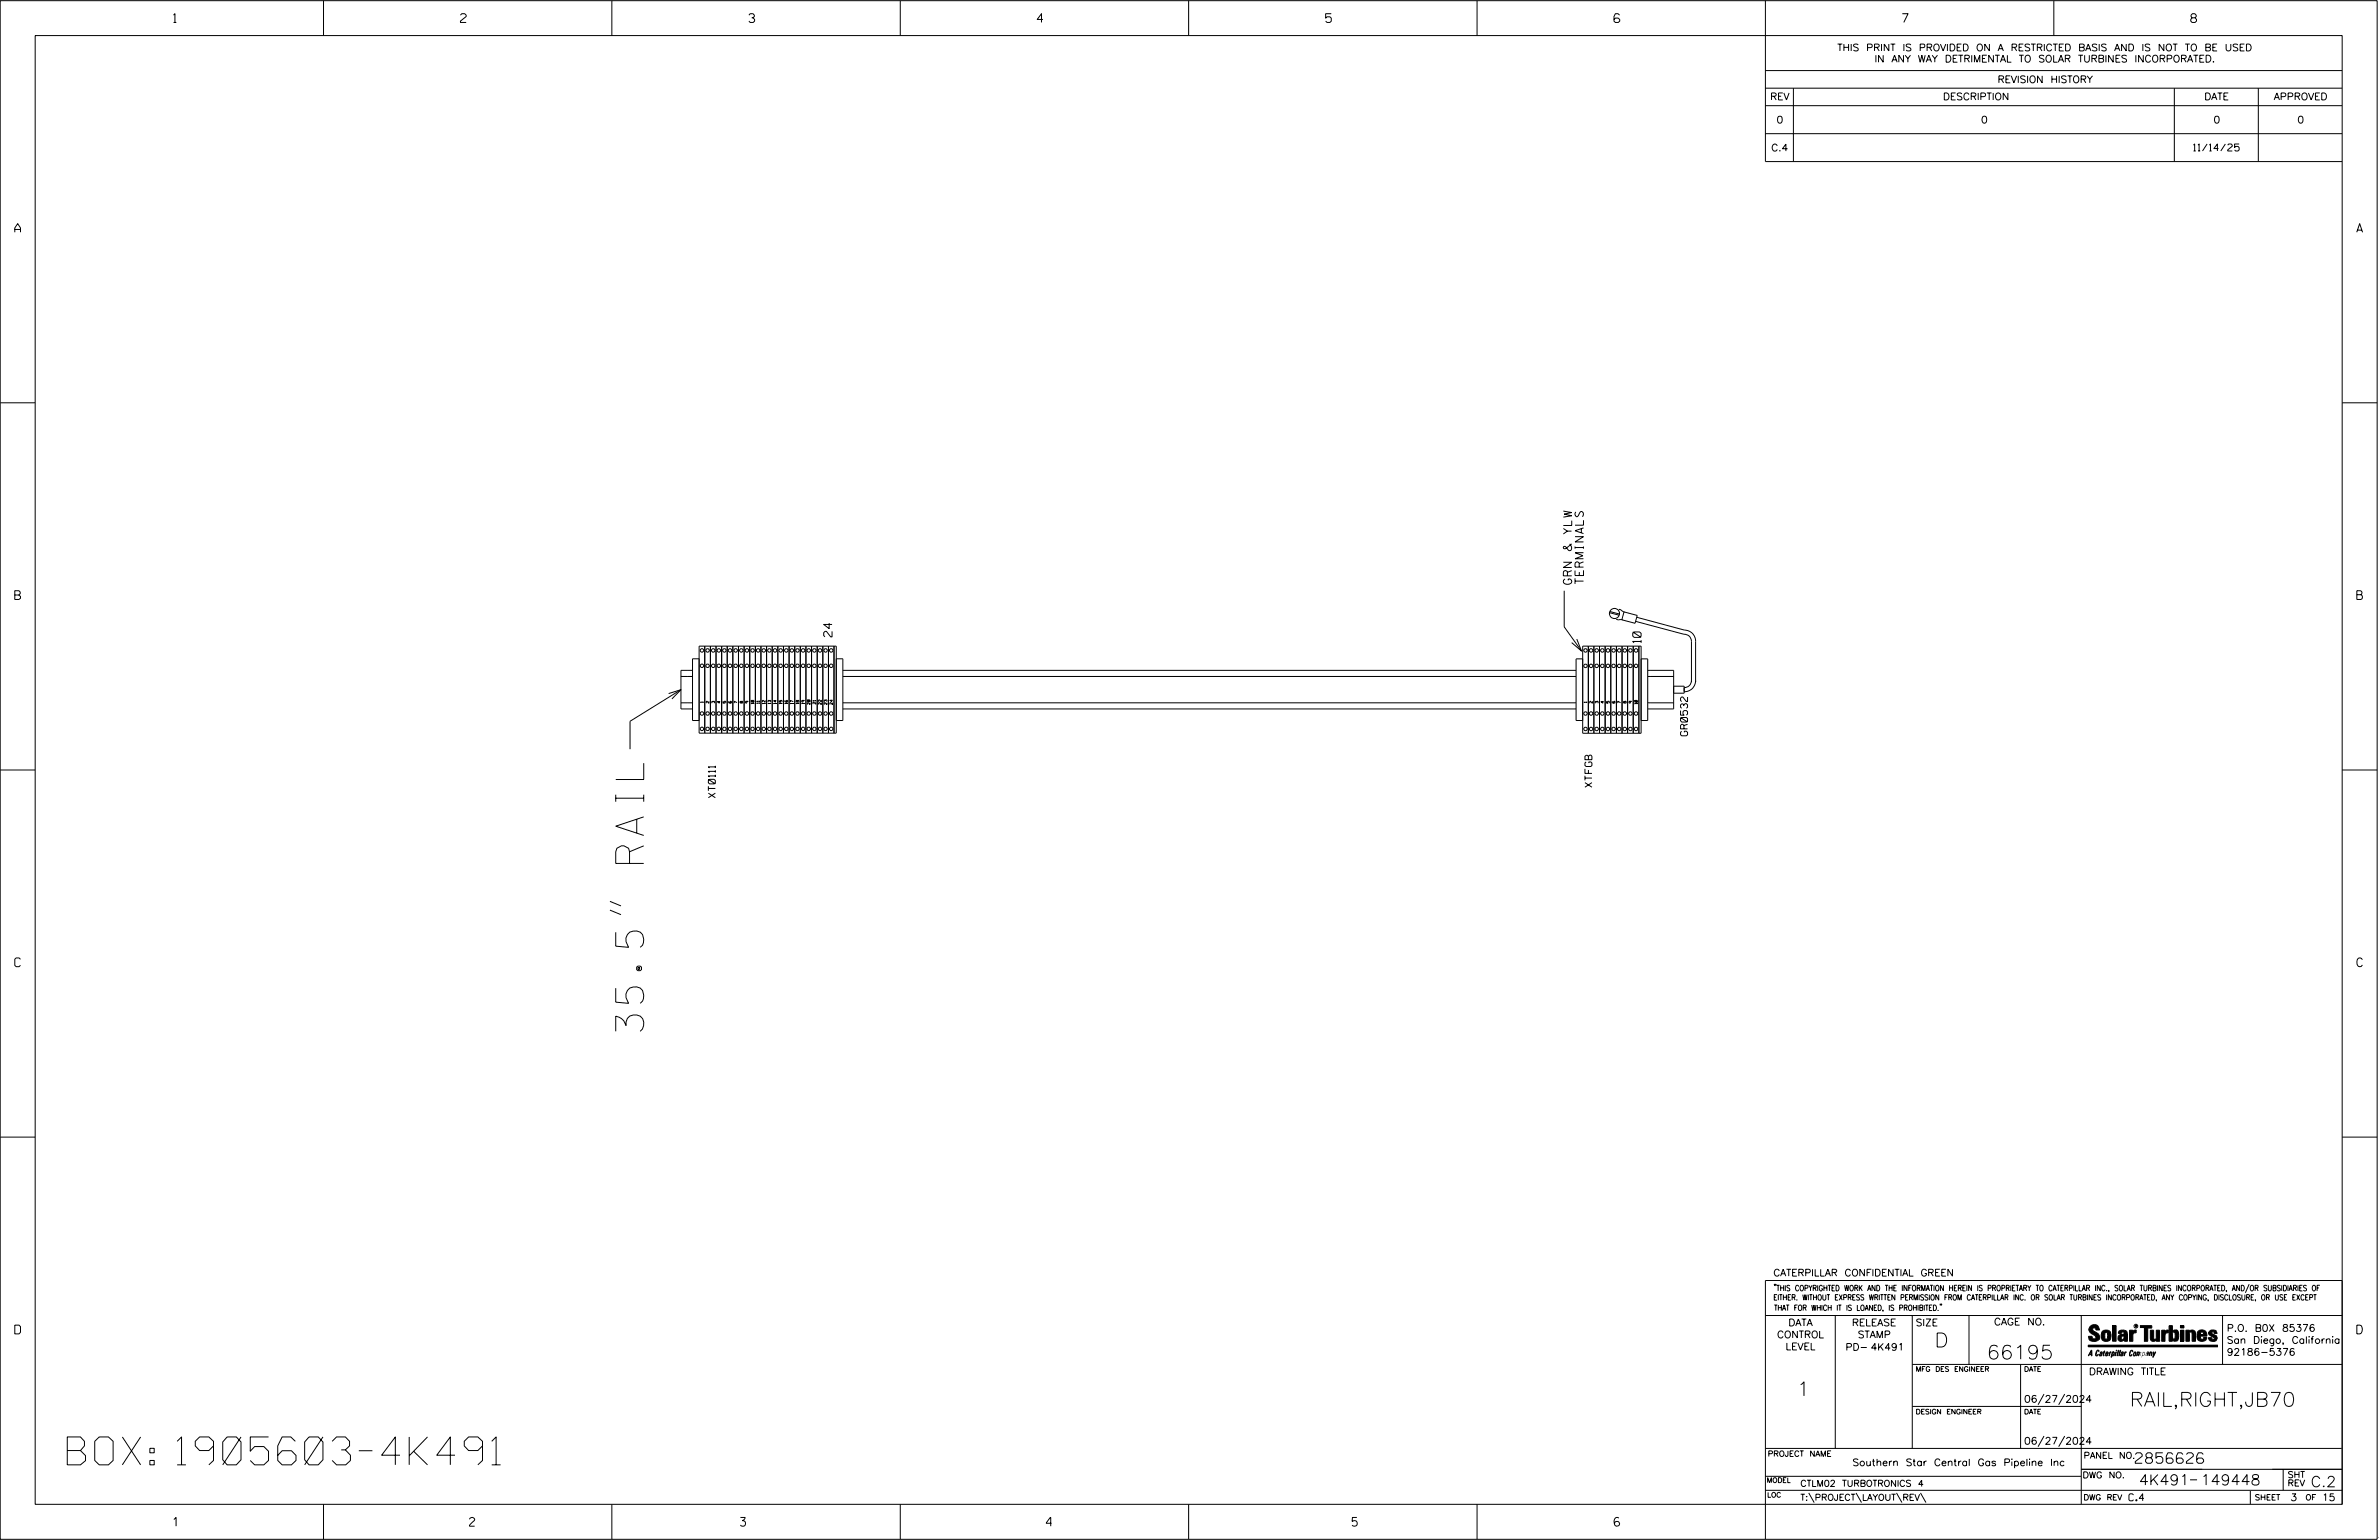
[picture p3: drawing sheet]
<svg xmlns="http://www.w3.org/2000/svg" width="864mm" height="559mm" viewBox="0 0 864 559" stroke-linecap="round" stroke-linejoin="round" font-family="sans-serif">
<defs><g id="words">
<g font-size="10.2">
<text x="233.7" y="374.2" transform="rotate(-90 233.7 374.2)">35.5&quot; RAIL</text>
<text x="24.4" y="531.5">BOX: 1905603-4K491</text>
</g>
<g font-size="5.1">
<text x="702.3" y="488.8">D</text>
<text x="721.2" y="493.2">66195</text>
<text x="652.2" y="506.5">1</text>
<text x="773.1" y="510.3">RAIL,RIGHT,JB70</text>
</g>
<g font-size="3.8">
<text x="775.1" y="531">2856626</text>
<text x="776.5" y="538.9">4K491</text>
<text x="798.8" y="538.9">149448</text>
<text x="838.8" y="539.5">C.2</text>
</g>
<g font-size="3.2">
<text x="63" y="8.2">1</text>
<text x="167.2" y="8.2">2</text>
<text x="271.8" y="8.2">3</text>
<text x="376.5" y="8.2">4</text>
<text x="481.2" y="8.2">5</text>
<text x="690.6" y="8.2">7</text>
<text x="795.3" y="8.2">8</text>
<text x="5.4" y="84.3">A</text>
<text x="855.5" y="84.3">A</text>
<text x="5.4" y="217.5">B</text>
<text x="855.6" y="217.5">B</text>
<text x="5.4" y="350.8">C</text>
<text x="855.6" y="350.8">C</text>
<text x="5.4" y="484">D</text>
<text x="855.6" y="484">D</text>
<text x="62.8" y="553.8">1</text>
<text x="170.4" y="553.8">2</text>
<text x="268.8" y="553.8">3</text>
<text x="379.8" y="553.8">4</text>
<text x="490.8" y="553.8">5</text>
<text x="585.9" y="553.8">6</text>
</g>
<g font-size="3">
<text x="570.5" y="212" transform="rotate(-90 570.5 212)">GRN &amp; YLW</text>
<text x="574.8" y="211.9" transform="rotate(-90 574.8 211.9)">TERMINALS</text>
<text x="302" y="231.1" transform="rotate(-90 302 231.1)">24</text>
<text x="595.7" y="233.3" transform="rotate(-90 595.7 233.3)">10</text>
</g>
<g font-size="2.5">
<text x="666.9" y="18.5">THIS PRINT IS PROVIDED ON A RESTRICTED BASIS AND IS NOT TO BE USED</text>
<text x="680.5" y="22.6">IN ANY WAY DETRIMENTAL TO SOLAR TURBINES INCORPORATED.</text>
<text x="725.1" y="30">REVISION HISTORY</text>
<text x="642.6" y="36.3">REV</text>
<text x="705.3" y="36.3">DESCRIPTION</text>
<text x="800.2" y="36.3">DATE</text>
<text x="825.4" y="36.3">APPROVED</text>
<text x="644.9" y="44.7">0</text>
<text x="719.1" y="44.7">0</text>
<text x="803.5" y="44.7">0</text>
<text x="834" y="44.7">0</text>
<text x="643" y="54.8">C.4</text>
<text x="796.3" y="54.8">11/14/25</text>
<text x="612.6" y="267" transform="rotate(-90 612.6 267)">GR0532</text>
<text x="577.9" y="285.7" transform="rotate(-90 577.9 285.7)">XTFGB</text>
<text x="259.7" y="289.5" transform="rotate(-90 259.7 289.5)">XT0111</text>
<text x="643.8" y="463">CATERPILLAR CONFIDENTIAL GREEN</text>
<text x="645.1" y="485.5">CONTROL</text>
<text x="649.2" y="481.1">DATA</text>
<text x="672.3" y="481.1">RELEASE</text>
<text x="674.4" y="485.5">STAMP</text>
<text x="695.4" y="481.1">SIZE</text>
<text x="723.8" y="480.8">CAGE NO.</text>
<text x="808.4" y="483.1">P.O. B0X 85376</text>
<text x="648.2" y="489.8">LEVEL</text>
<text x="669.9" y="490">PD- 4K491</text>
<text x="808.4" y="487.5">San Diego, California</text>
<text x="808.4" y="491.8">92186-5376</text>
<text x="758.3" y="498.9">DRAWING TITLE</text>
<text x="734.8" y="508.9">06/27/2024</text>
<text x="734.8" y="524.1">06/27/2024</text>
<text x="672.4" y="531.9">Southern Star Central Gas Pipeline Inc</text>
<text x="772.8" y="544.6">C.4</text>
<text x="831.4" y="544.6">3</text>
<text x="842.9" y="544.6">15</text>
</g>
<g font-size="2.3">
<text x="756.4" y="529.2">PANEL NO.</text>
<text x="653.5" y="539.4">CTLM02 TURBOTRONICS 4</text>
<text x="756" y="536.3">DWG NO.</text>
<text x="830.4" y="539.3">REV</text>
<text x="830.4" y="536.2">SHT</text>
<text x="653.5" y="544.5">T:\PROJECT\LAYOUT\REV\</text>
</g>
<g font-size="2">
<text x="643.8" y="468.4">&quot;THIS COPYRIGHTED WORK AND THE INFORMATION HEREIN IS PROPRIETARY TO CATERPILLAR INC., SOLAR TURBINES INCORPORATED, AND/OR SUBSIDIARIES OF</text>
<text x="643.8" y="471.8">EITHER. WITHOUT EXPRESS WRITTEN PERMISSION FROM CATERPILLAR INC. OR SOLAR TURBINES INCORPORATED, ANY COPYING, DISCLOSURE, OR USE EXCEPT</text>
<text x="644" y="475.6">THAT FOR WHICH IT IS LOANED, IS PROHIBITED.&quot;</text>
<text x="641.7" y="528.5">PROJECT NAME</text>
<text x="756.3" y="544.3">DWG REV</text>
<text x="818.5" y="544.3">SHEET</text>
<text x="836.9" y="544.3">OF</text>
</g>
<g font-size="1.8">
<text x="695.4" y="497.6">MFG DES ENGINEER</text>
<text x="734.8" y="497.6">DATE</text>
<text x="695.4" y="513.1">DESIGN ENGINEER</text>
<text x="734.8" y="513.1">DATE</text>
<text x="641.3" y="538">MODEL</text>
<text x="641.5" y="543.3">LOC</text>
</g>
<g font-size="1">
<text x="255.3" y="254.9" transform="rotate(-90 255.3 254.9)">1</text>
<text x="257.4" y="255.1" transform="rotate(-90 257.4 255.1)">2</text>
<text x="259.4" y="255.1" transform="rotate(-90 259.4 255.1)">3</text>
<text x="261.4" y="255.1" transform="rotate(-90 261.4 255.1)">4</text>
<text x="263.5" y="255.1" transform="rotate(-90 263.5 255.1)">5</text>
<text x="265.5" y="255.1" transform="rotate(-90 265.5 255.1)">6</text>
<text x="267.6" y="255.1" transform="rotate(-90 267.6 255.1)">7</text>
<text x="269.6" y="255.1" transform="rotate(-90 269.6 255.1)">8</text>
<text x="271.6" y="255.1" transform="rotate(-90 271.6 255.1)">9</text>
<text x="273.7" y="255.4" transform="rotate(-90 273.7 255.4)">10</text>
<text x="275.7" y="255.3" transform="rotate(-90 275.7 255.3)">11</text>
<text x="277.8" y="255.4" transform="rotate(-90 277.8 255.4)">12</text>
<text x="279.8" y="255.4" transform="rotate(-90 279.8 255.4)">13</text>
<text x="281.8" y="255.4" transform="rotate(-90 281.8 255.4)">14</text>
<text x="283.9" y="255.4" transform="rotate(-90 283.9 255.4)">15</text>
<text x="285.9" y="255.4" transform="rotate(-90 285.9 255.4)">16</text>
<text x="288" y="255.4" transform="rotate(-90 288 255.4)">17</text>
<text x="290" y="255.4" transform="rotate(-90 290 255.4)">18</text>
<text x="292" y="255.4" transform="rotate(-90 292 255.4)">19</text>
<text x="294.1" y="255.6" transform="rotate(-90 294.1 255.6)">20</text>
<text x="296.1" y="255.4" transform="rotate(-90 296.1 255.4)">21</text>
<text x="298.2" y="255.6" transform="rotate(-90 298.2 255.6)">22</text>
<text x="300.2" y="255.6" transform="rotate(-90 300.2 255.6)">23</text>
<text x="302.2" y="255.6" transform="rotate(-90 302.2 255.6)">24</text>
<text x="576" y="255" transform="rotate(-90 576 255)">1</text>
<text x="578.1" y="255.1" transform="rotate(-90 578.1 255.1)">2</text>
<text x="580.1" y="255.1" transform="rotate(-90 580.1 255.1)">3</text>
<text x="582.2" y="255.1" transform="rotate(-90 582.2 255.1)">4</text>
<text x="584.2" y="255.1" transform="rotate(-90 584.2 255.1)">5</text>
<text x="588.3" y="255.1" transform="rotate(-90 588.3 255.1)">7</text>
<text x="590.3" y="255.1" transform="rotate(-90 590.3 255.1)">8</text>
<text x="592.4" y="255.1" transform="rotate(-90 592.4 255.1)">9</text>
<text x="594.4" y="255.5" transform="rotate(-90 594.4 255.5)">10</text>
</g>
<text font-size=".9" x="775.1" y="481.7">R</text>
</g></defs>
<g fill="none" stroke="#000" stroke-width=".36">
<path d="M.1 .2h862.8v558.4h-862.8zM12.8 12.9h837.4v533h-837.4zM117.4 .2v12.7M222.1 .2v12.7M326.8 .2v12.7M431.5 .2v12.7M536.2 .2v12.7M587.9 5.5l-.5-.5h-1l-.5 1v1.7l.5 .4h1l.6-.4v-.6l-.6-.5h-1l-.5 .5M640.9 .2v58.4h209.3M745.6 .2v12.7M640.9 25.6h209.3M640.9 32h209.3"/>
<path d="M640.9 38.3h209.3M651 32v26.6M789.3 32v26.6M819.8 32v26.6M640.9 48.5h209.3M.1 146.2h12.7M850.2 146.2h12.7M567.8 214.3v13.2l6.3 8.8M253.8 239h-2.4v22.4h2.4M253.8 234.5h49.8v31.5h-49.8zM255.8 234.5v31.5M257.9 234.5v31.5"/>
<path d="M259.9 234.5v31.5M262 234.5v31.5M264 234.5v31.5M266 234.5v31.5M268.1 234.5v31.5M270.1 234.5v31.5M272.2 234.5v31.5M274.2 234.5v31.5M276.2 234.5v31.5M278.3 234.5v31.5M280.3 234.5v31.5M282.4 234.5v31.5"/>
<path d="M284.4 234.5v31.5M286.5 234.5v31.5M288.5 234.5v31.5M290.5 234.5v31.5M292.6 234.5v31.5M294.6 234.5v31.5M296.7 234.5v31.5M298.7 234.5v31.5M300.7 234.5v31.5M302.8 234.5v31.5M303.6 239h2.4v22.4h-2.4M572.4 231.9l1.7 4.4-3.6-3.1"/>
<path d="M574.5 234.5h21.2v31.6h-21.2zM574.5 239.1h-2.4v22.3h2.4M576.6 234.5v31.6M578.6 234.5v31.6M580.6 234.5v31.6M582.7 234.5v31.6M584.3 222.3l3.5 .9M584.4 221.9l3.5 .9M584.7 234.5v31.6M586.7 224.7l2.3 .2M586.8 234.5v31.6M587.7 221.1l2 1"/>
<path d="M588.8 234.5v31.6M589.5 222l4.8 1.3-.8 2.9-4.7-1.3zM590.8 234.5v31.6M592.9 234.5v31.6M593.7 225.5l17.6 4.7a2.54 2.54 0 0 1 2.7 2.5v14.7M594.1 224l17.4 4.6a4 4 0 0 1 4 4.1v14.7M594.9 234.5v31.6M595.7 239.1h2.4v22.3h-2.4M242.7 251.7l4.5-1.4-3.3 3.3M247.2 255h4.2M247.2 245.5h4.2M247.2 250.3l-18.5 11.4v10.2"/>
<path d="M251.4 243.2h-4.2v14h4.2M306 255h266.1M306 257.2h266.1M306 243.2h266.1M306 245.5h266.1M585.4 254.5l-.2 .5 .4 .1h.5l.1-.5h-.4l.1 .5M598.1 243.2h9.5v14h-9.5M598.1 255h9.5M598.1 245.5h9.5M607.6 249h3.8v2.5h-3.8M614 246.9a2.53 2.53 0 0 1-2.6 2.6M615.5 246.9a4 4 0 0 1-4.1 4.1"/>
<path d="M.1 279.4h12.7M850.2 279.4h12.7M221.4 330.2l4 1.7M221.4 327.1l4 1.6M.1 412.6h12.7M850.2 412.6h12.7M640.9 477.3h209.3M644.2 466.1l-.1 .4M644.7 466.1l-.2 .4M666.2 477.3v48.3M694.2 477.3v48.3M704.4 473.3l-.1 .4"/>
<path d="M704.8 473.3l-.1 .4M714.8 477.3v17.8M755.5 477.3v68.6M806.8 477.3v17.8M816.5 466l-1.4 3.1M850.2 464.6h-209.3v94M850.2 464.8v81.1M694.2 495.1h156M733.5 495.1v30.5M758.6 481.4a2.02 2.02 0 0 1 3.1-.1l.5 1.3h-1.3l-.2-.6-.4-.2-.6 .1-.1 .4 .4 .7a2.46 2.46 0 0 1 2.2 2.9 2.83 2.83 0 0 1-3.8 .3l-.3-1.3h1.3l.2 .7 .6 .3 .5-.2 .2-.5-.4-.6-1.9-1.2-.4-.9zM759.2 491.3h-.7l.7-1.2v1.9h.2l-.1-2.1-1.3 2.1 .5-.5h.7M761.3 490l.3-.2 .4 .3-.1 .3-.3-.4-.4 .3-.3 1.6h.4l.4-.5-.3 .6-.4 .1-.3-.4z"/>
<path d="M762.6 490.6l.5-.1-.1 1.4h-.9a.74 .74 0 0 1 .9-.8l-.3 .7-.5 .1 .2-.5 .6-.2v-.5l-.7 .2zM763 483.2a2.17 2.17 0 0 1 3.1 0l.3 1.4-.3 1.5a2.17 2.17 0 0 1-3.1 0l-.3-1.5zM763.6 490.5l.4-.4 .2 .6h-.3l-.3 .9 .2 .4-.3-.1zM764.1 483.7l.5-.4 .4 .3v2.2l-.4 .2-.5-.2zM764.6 491.1l.6 .2v-.7l-.4-.1-.4 .6-.1 .8h.6M764.6 491.1l-.1 .8h.4M764.6 482.6v.8M764.8 490.7l.4 .1v.3h-.6zM765 491.5l-.1 .4zM766 490.5l-.5 1.5zM766 490.8l.4-.3-.4 .4M766.9 481h1.3v5.7h-1.3z"/>
<path d="M767 490.8l.5 .1-.3 .8-.4 .2zM767.3 490.5h-.5l-.5 2M767.3 490.5a.8 .8 0 0 1 .2 1 .8 .8 0 0 1-.9 .4l-.1 .6M767.3 490.5l-.1 .2M768.1 490.5l-.4 1.5zM768.2 489.9h.3l-.1 .2h-.2zM769 489.9l-.5 2.1zM769.7 489.9l-.6 2.1zM770.1 491.4l.5-.3-.5 .8zM770.4 491.9h.1M770.6 491.1l.1-.4-.7 .2 .1-.3 .6-.1 .2 .3-.5 1.1M770.6 491.1a.74 .74 0 0 0-.8 .8h.6"/>
<path d="M771 484.8h-.7l-.3 .6 .4 .7 .5-.3 .1-2.4h-.8l-.1 .4h-1.2a1.71 1.71 0 0 1 1.8-1.3 1.71 1.71 0 0 1 1.6 1.4v2.8h-1.1l-.1-.6M771 484.2l-1.5 .1a1.41 1.41 0 0 0 0 2.4l.5 .1 1.1-.7M771.2 486.1h-.1M771.4 490.5l.1 .3 .4-.3-.9 1.5zM771.5 490.8h.1M773 482.7h1.2v.5l.5-.5 .7-.1v1h-.6l-.5 .4-.1 2.7h-1.2zM773.3 490.3l.6-.4 .4 .2-.1 .4-.3-.4a1.28 1.28 0 0 0-.5 1.8l.6-.4-.1 .4-.8 .1zM774.7 490.8l.5-.3a.88 .88 0 0 1 .2 .9 .88 .88 0 0 1-.7 .7l-.2-.2zM774.8 490.9h.5l-.3 1h-.3l-.2-.2zM775.2 490.5l-.1 .2M776.8 481h4.3v.9h-1.5v4.8h-1.3M776.8 490.6l-.8 .2v-.3l-.4 1.5 .8-1.3v1.3l.3-1.2"/>
<path d="M779.3 491.1h.4M779.6 490.5h.3l-.3 1.4M779.6 490.7h.2l-.1 .4M779.7 491.1l-.1 .4M779.7 491.1l-.4 .2M780.1 492l.4-1.5 .1 .3 .3-.3 .3 .2-.3 1.3v-1.3l-.7 1.3M780.6 482.7h1.2v2.7l.1 .4 .4 .3 .4-.7v-2.7h1.2l.1 4h-1.3v-.5l-1.1 .6-.7-.3-.3-.7zM781.6 492.5l1-2-.8 1.3-.2-1.3-.2 2M784.7 482.7h1.2v.5l.5-.5 .7-.1v1h-.5l-.6 .4-.1 2.7h-1.2zM787.4 481h1.2v2a1.4 1.4 0 0 1 2.2 .2l.1 1.4-.4 1.9-1.5 .1-.4-.5v-1l.5 .9 .5-.3v-2.1l-.5-.4-.5 .7v2.8h-1.2zM791.5 482.7h1.3v4h-1.3zM791.5 481h1.3v.9h-1.3z"/>
<path d="M793.5 482.7h1.3v.4l.7-.5 1.1 .2 .4 .6v3.3h-1.2l-.3-3.4-.7 .2v3.2h-1.3zM794.8 483.1h.1M797.7 483.2a1.92 1.92 0 0 1 2.4-.5 1.92 1.92 0 0 1 1 2.1h-2.3v.8l.6 .5 .5-.3v-.5h1.2a1.83 1.83 0 0 1-2.1 1.4 1.83 1.83 0 0 1-1.5-2.1zM798.8 484.2v.6M799.1 483.4h.6l.2 .8h-1.1zM804.6 482.9a1.84 1.84 0 0 0-2.9 .8 3.3 3.3 0 0 0 2.2 1.9l-.5 .5-.4-.3-.1-.4h-1.2l.1 .6a1.92 1.92 0 0 0 2.9 .4M804.9 483.8h-1.2l-.2-.6-.5 .1-.1 .3 .1 .3 1.8 .9M805.1 488.1h-47.1v.6h47.1M694.2 510.3h61.3M742 505.8l-2.2 3.9M749.5 505.8l-2.2 3.9M640.9 525.6h209.2"/>
<path d="M640.9 535.7h114.6M742 521.1l-2.2 3.8M749.5 521.1l-2.2 3.8M755.5 533.2h94.7M795 537h2.6M828.8 533.2v7.6M117.4 545.9v12.7M222.1 545.9v12.7M326.8 545.9v12.7M431.5 545.9v12.7M536.2 545.9v12.7M640.9 540.8h209.3"/>
<path d="M656.6 541.7l2 3.5M673.8 541.7l1.9 3.5M688.4 541.7l2 3.5M697.2 541.7l1.9 3.5M816.9 541v4.9M863.5 558h.1"/>
<circle cx="254.8" cy="236" r=".64"/>
<circle cx="256.9" cy="236" r=".64"/>
<circle cx="258.9" cy="236" r=".64"/>
<circle cx="260.9" cy="236" r=".63"/>
<circle cx="263" cy="236" r=".64"/>
<circle cx="265" cy="236" r=".64"/>
<circle cx="267.1" cy="236" r=".64"/>
<circle cx="269.1" cy="236" r=".64"/>
<circle cx="271.1" cy="236" r=".64"/>
<circle cx="273.2" cy="236" r=".64"/>
<circle cx="275.2" cy="236" r=".63"/>
<circle cx="277.2" cy="236" r=".64"/>
<circle cx="279.3" cy="236" r=".64"/>
<circle cx="281.3" cy="236" r=".64"/>
<circle cx="283.4" cy="236" r=".64"/>
<circle cx="285.4" cy="236" r=".64"/>
<circle cx="287.4" cy="236" r=".63"/>
<circle cx="289.5" cy="236" r=".64"/>
<circle cx="291.5" cy="236" r=".64"/>
<circle cx="293.6" cy="236" r=".64"/>
<circle cx="295.6" cy="236" r=".64"/>
<circle cx="297.7" cy="236" r=".64"/>
<circle cx="299.7" cy="236" r=".63"/>
<circle cx="301.7" cy="236" r=".64"/>
<circle cx="575.6" cy="236" r=".63"/>
<circle cx="577.6" cy="236" r=".64"/>
<circle cx="579.6" cy="236" r=".64"/>
<circle cx="581.7" cy="236" r=".64"/>
<circle cx="583.7" cy="236" r=".64"/>
<circle cx="585.8" cy="236" r=".64"/>
<circle cx="586.1" cy="222.6" r="1.84"/>
<circle cx="587.8" cy="236" r=".63"/>
<circle cx="589.8" cy="236" r=".64"/>
<circle cx="591.9" cy="236" r=".64"/>
<circle cx="593.9" cy="236" r=".64"/>
<circle cx="254.8" cy="241.6" r=".64"/>
<circle cx="254.8" cy="258.9" r=".64"/>
<circle cx="256.9" cy="258.9" r=".64"/>
<circle cx="256.9" cy="241.6" r=".64"/>
<circle cx="258.9" cy="241.6" r=".64"/>
<circle cx="258.9" cy="258.9" r=".64"/>
<circle cx="260.9" cy="241.6" r=".63"/>
<circle cx="260.9" cy="258.9" r=".63"/>
<circle cx="263" cy="241.6" r=".64"/>
<circle cx="263" cy="258.9" r=".64"/>
<circle cx="265" cy="241.6" r=".64"/>
<circle cx="265" cy="258.9" r=".64"/>
<circle cx="267.1" cy="258.9" r=".64"/>
<circle cx="267.1" cy="241.6" r=".64"/>
<circle cx="269.1" cy="241.6" r=".64"/>
<circle cx="269.1" cy="258.9" r=".64"/>
<circle cx="271.1" cy="258.9" r=".64"/>
<circle cx="271.1" cy="241.6" r=".64"/>
<circle cx="273.2" cy="258.9" r=".64"/>
<circle cx="273.2" cy="241.6" r=".64"/>
<circle cx="275.2" cy="241.6" r=".63"/>
<circle cx="275.2" cy="258.9" r=".63"/>
<circle cx="277.2" cy="258.9" r=".64"/>
<circle cx="277.2" cy="241.6" r=".64"/>
<circle cx="279.3" cy="258.9" r=".64"/>
<circle cx="279.3" cy="241.6" r=".64"/>
<circle cx="281.3" cy="258.9" r=".64"/>
<circle cx="281.3" cy="241.6" r=".64"/>
<circle cx="283.4" cy="258.9" r=".64"/>
<circle cx="283.4" cy="241.6" r=".64"/>
<circle cx="285.4" cy="258.9" r=".64"/>
<circle cx="285.4" cy="241.6" r=".64"/>
<circle cx="287.4" cy="241.6" r=".63"/>
<circle cx="287.4" cy="258.9" r=".63"/>
<circle cx="289.5" cy="241.6" r=".64"/>
<circle cx="289.5" cy="258.9" r=".64"/>
<circle cx="291.5" cy="241.6" r=".64"/>
<circle cx="291.5" cy="258.9" r=".64"/>
<circle cx="293.6" cy="241.6" r=".64"/>
<circle cx="293.6" cy="258.9" r=".64"/>
<circle cx="295.6" cy="241.6" r=".64"/>
<circle cx="295.6" cy="258.9" r=".64"/>
<circle cx="297.7" cy="258.9" r=".64"/>
<circle cx="297.7" cy="241.6" r=".64"/>
<circle cx="299.7" cy="241.6" r=".63"/>
<circle cx="299.7" cy="258.9" r=".63"/>
<circle cx="301.7" cy="241.6" r=".64"/>
<circle cx="301.7" cy="258.9" r=".64"/>
<circle cx="575.6" cy="258.9" r=".63"/>
<circle cx="575.6" cy="241.6" r=".63"/>
<circle cx="577.6" cy="241.6" r=".64"/>
<circle cx="577.6" cy="258.9" r=".64"/>
<circle cx="579.6" cy="241.6" r=".64"/>
<circle cx="579.6" cy="258.9" r=".64"/>
<circle cx="581.7" cy="241.6" r=".64"/>
<circle cx="581.7" cy="258.9" r=".64"/>
<circle cx="583.7" cy="241.6" r=".64"/>
<circle cx="583.7" cy="258.9" r=".64"/>
<circle cx="585.8" cy="241.6" r=".64"/>
<circle cx="585.8" cy="258.9" r=".64"/>
<circle cx="587.8" cy="241.6" r=".63"/>
<circle cx="587.8" cy="258.9" r=".63"/>
<circle cx="589.8" cy="241.6" r=".64"/>
<circle cx="589.8" cy="258.9" r=".64"/>
<circle cx="591.9" cy="241.6" r=".64"/>
<circle cx="591.9" cy="258.9" r=".64"/>
<circle cx="593.9" cy="241.6" r=".64"/>
<circle cx="593.9" cy="258.9" r=".64"/>
<circle cx="254.8" cy="264.5" r=".64"/>
<circle cx="256.9" cy="264.5" r=".64"/>
<circle cx="258.9" cy="264.5" r=".64"/>
<circle cx="260.9" cy="264.5" r=".63"/>
<circle cx="263" cy="264.5" r=".64"/>
<circle cx="265" cy="264.5" r=".64"/>
<circle cx="267.1" cy="264.5" r=".64"/>
<circle cx="269.1" cy="264.5" r=".64"/>
<circle cx="271.1" cy="264.5" r=".64"/>
<circle cx="273.2" cy="264.5" r=".64"/>
<circle cx="275.2" cy="264.5" r=".63"/>
<circle cx="277.2" cy="264.5" r=".64"/>
<circle cx="279.3" cy="264.5" r=".64"/>
<circle cx="281.3" cy="264.5" r=".64"/>
<circle cx="283.4" cy="264.5" r=".64"/>
<circle cx="285.4" cy="264.5" r=".64"/>
<circle cx="287.4" cy="264.5" r=".63"/>
<circle cx="289.5" cy="264.5" r=".64"/>
<circle cx="291.5" cy="264.5" r=".64"/>
<circle cx="293.6" cy="264.5" r=".64"/>
<circle cx="295.6" cy="264.5" r=".64"/>
<circle cx="297.7" cy="264.5" r=".64"/>
<circle cx="299.7" cy="264.5" r=".63"/>
<circle cx="301.7" cy="264.5" r=".64"/>
<circle cx="575.6" cy="264.5" r=".63"/>
<circle cx="577.6" cy="264.5" r=".64"/>
<circle cx="579.6" cy="264.5" r=".64"/>
<circle cx="581.7" cy="264.5" r=".64"/>
<circle cx="583.7" cy="264.5" r=".64"/>
<circle cx="585.8" cy="264.5" r=".64"/>
<circle cx="587.8" cy="264.5" r=".63"/>
<circle cx="589.8" cy="264.5" r=".64"/>
<circle cx="591.9" cy="264.5" r=".64"/>
<circle cx="593.9" cy="264.5" r=".64"/>
<circle cx="775.4" cy="481.2" r=".69"/>
</g>
<g fill="#000">
<path d="M768.1 490.5l-.4 1.5zM768.2 489.9h.3l-.1 .2h-.2zM769 489.9l-.5 2.1zM769.7 489.9l-.6 2.1zM791.5 481h1.3v.9h-1.3zM791.5 482.7h1.3v4h-1.3zM758 488.1h47.1v.6h-47.1z"/>
<path d="M759.2 489.9l-1.2 2.1 .5-.5h.7v.5h.2zM759.2 490.1v1.2h-.7z" fill-rule="evenodd"/>
<path d="M758.6 481.4a2.02 2.02 0 0 1 3.1-.1l.5 1.3h-1.3l-.2-.6-.4-.2-.6 .1-.1 .4 .4 .7a2.46 2.46 0 0 1 2.2 2.9 2.83 2.83 0 0 1-3.8 .3l-.3-1.3h1.3l.2 .7 .6 .3 .5-.2 .2-.5-.4-.6-1.9-1.2-.4-.9z" fill-rule="evenodd"/>
<path d="M761.3 490l.3-.2 .4 .3-.1 .3-.3-.4-.4 .3-.3 1.6h.4l.4-.5-.3 .6-.4 .1-.3-.4z" fill-rule="evenodd"/>
<path d="M762.6 490.6l.5-.1-.1 1.4h-.9a.74 .74 0 0 1 .9-.8l-.6 .3-.2 .5 .5-.1 .3-.6v-.5l-.7 .2z" fill-rule="evenodd"/>
<path d="M763.6 490.5l.4-.4 .2 .6h-.3l-.3 .9 .2 .4-.3-.1z" fill-rule="evenodd"/>
<path d="M764.8 490.5l.5 .3-.1 .5h-.6l.6-.2v-.3l-.4-.1-.3 1.2h.4l.3-.4-.6 .6-.3-.2v-.4z" fill-rule="evenodd"/>
<path d="M763 483.2a2.17 2.17 0 0 1 3.1 0l.3 1.4-.3 1.5a2.17 2.17 0 0 1-3.1 0l-.3-1.5zM764.1 483.7v2.1l.5 .2 .4-.2v-2.2l-.4-.3z" fill-rule="evenodd"/>
<path d="M766 490.5v.3l.4-.1-.4 .2-.5 1.1z" fill-rule="evenodd"/>
<path d="M766.8 490.5l-.5 2 .3-.6a.71 .71 0 0 0 .9-.5 .71 .71 0 0 0-.4-.9zM767 490.8l.5 .1-.3 .8-.4 .2z" fill-rule="evenodd"/>
<path d="M766.9 481h1.3v5.7h-1.3z" fill-rule="evenodd"/>
<path d="M770.1 490.6l.6-.1 .2 .3-.4 1.2-.5 .1-.2-.5 .3-.5h.5l-.7 .5v.3l.4-.1 .4-.9-.5-.2-.2 .2z" fill-rule="evenodd"/>
<path d="M769.4 482.8l-.5 1h1.2l.1-.4h.8v.8l-1.5 .1a1.41 1.41 0 0 0 0 2.4l.5 .1 1.1-.7 .1 .6h1.1v-2.8a1.79 1.79 0 0 0-2.4-1.2zM770.3 484.8h.7l-.1 1-.5 .3-.4-.7z" fill-rule="evenodd"/>
<path d="M771.4 490.5l.1 .3 .4-.3-.9 1.5z" fill-rule="evenodd"/>
<path d="M773 482.7h1.2v.5l.5-.5 .7-.1v1h-.6l-.5 .4-.1 2.7h-1.2z" fill-rule="evenodd"/>
<path d="M773.3 490.3l.6-.4 .4 .2-.1 .4-.3-.4a1.28 1.28 0 0 0-.5 1.8l.6-.4-.3 .5h-.6z" fill-rule="evenodd"/>
<path d="M774.7 490.8l-.2 1.1h.7a.96 .96 0 0 0 0-1.4zM774.8 490.9h.5l-.1 .6-.5 .4-.2-.2z" fill-rule="evenodd"/>
<path d="M776 490.5v.3l.4-.3 .2 .3 .7-.2-.3 1.4v-1.3l-.6 1.3v-1.3l-.8 1.3z" fill-rule="evenodd"/>
<path d="M776.8 481h4.3v.9h-1.5v4.8h-1.3v-4.8h-1.5z" fill-rule="evenodd"/>
<path d="M777.9 490.5l-.5 2 .3-.6a.71 .71 0 0 0 .9-.5 .71 .71 0 0 0-.4-.9zM778.1 490.8l.3-.1 .1 .4-.5 .8-.2-.5z" fill-rule="evenodd"/>
<path d="M779.3 490.6l.6-.1-.3 1.5-.7-.1a.67 .67 0 0 1 .8-.8l-.6 .3-.1 .5 .4-.1 .4-.9-.4-.2-.3 .2z" fill-rule="evenodd"/>
<path d="M780.5 490.5l.1 .3 .3-.3 .3 .2-.3 1.3v-1.3l-.8 1.3z" fill-rule="evenodd"/>
<path d="M780.6 482.7h1.2v2.7l.1 .4 .4 .3 .4-.7v-2.7h1.2l.1 4h-1.3v-.5l-1.1 .6-.7-.3-.3-.7z" fill-rule="evenodd"/>
<path d="M781.6 490.5l.2 1.3 .8-1.3-1.2 2z" fill-rule="evenodd"/>
<path d="M784.7 482.7h1.2v.5l.5-.5 .7-.1v1h-.5l-.6 .4-.1 2.7h-1.2z" fill-rule="evenodd"/>
<path d="M787.4 481h1.2v2a1.4 1.4 0 0 1 2.2 .2l.1 1.4-.4 1.9-1.5 .1-.4-.5v-1l.5 .9 .5-.3v-2.1l-.5-.4-.5 .7v2.8h-1.2z" fill-rule="evenodd"/>
<path d="M793.5 482.7h1.3v.4a1.29 1.29 0 0 1 2.2 .3v3.3h-1.2l-.3-3.4-.7 .2v3.2h-1.3z" fill-rule="evenodd"/>
<path d="M797.7 483.2a1.92 1.92 0 0 1 2.4-.5 1.92 1.92 0 0 1 1 2.1h-2.3v.8l.6 .5 .5-.3v-.5h1.2a1.83 1.83 0 0 1-2.1 1.4 1.83 1.83 0 0 1-1.5-2.1zM799.1 483.4l-.3 .8h1.1l-.2-.8z" fill-rule="evenodd"/>
<path d="M801.9 483.2a1.94 1.94 0 0 1 3 .1v.5h-1.2l-.2-.6-.5 .1-.1 .3 .1 .3 1.8 .9a1.2 1.2 0 0 1 .1 1.3 1.2 1.2 0 0 1-1.2 .7l-1.6-.4-.4-1h1.2l.1 .4 .4 .3 .5-.5a3.3 3.3 0 0 1-2.2-1.9z" fill-rule="evenodd"/>
<circle cx="761.4" cy="492" r=".07"/>
<circle cx="762.2" cy="485.1" r=".07"/>
<circle cx="769.3" cy="492" r=".07"/>
<circle cx="773.1" cy="486.7" r=".07"/>
<circle cx="791.5" cy="486.7" r=".07"/>
<circle cx="791.5" cy="481" r=".07"/>
<circle cx="794.8" cy="486.7" r=".07"/>
</g>
<use href="#words"/>
</svg>
